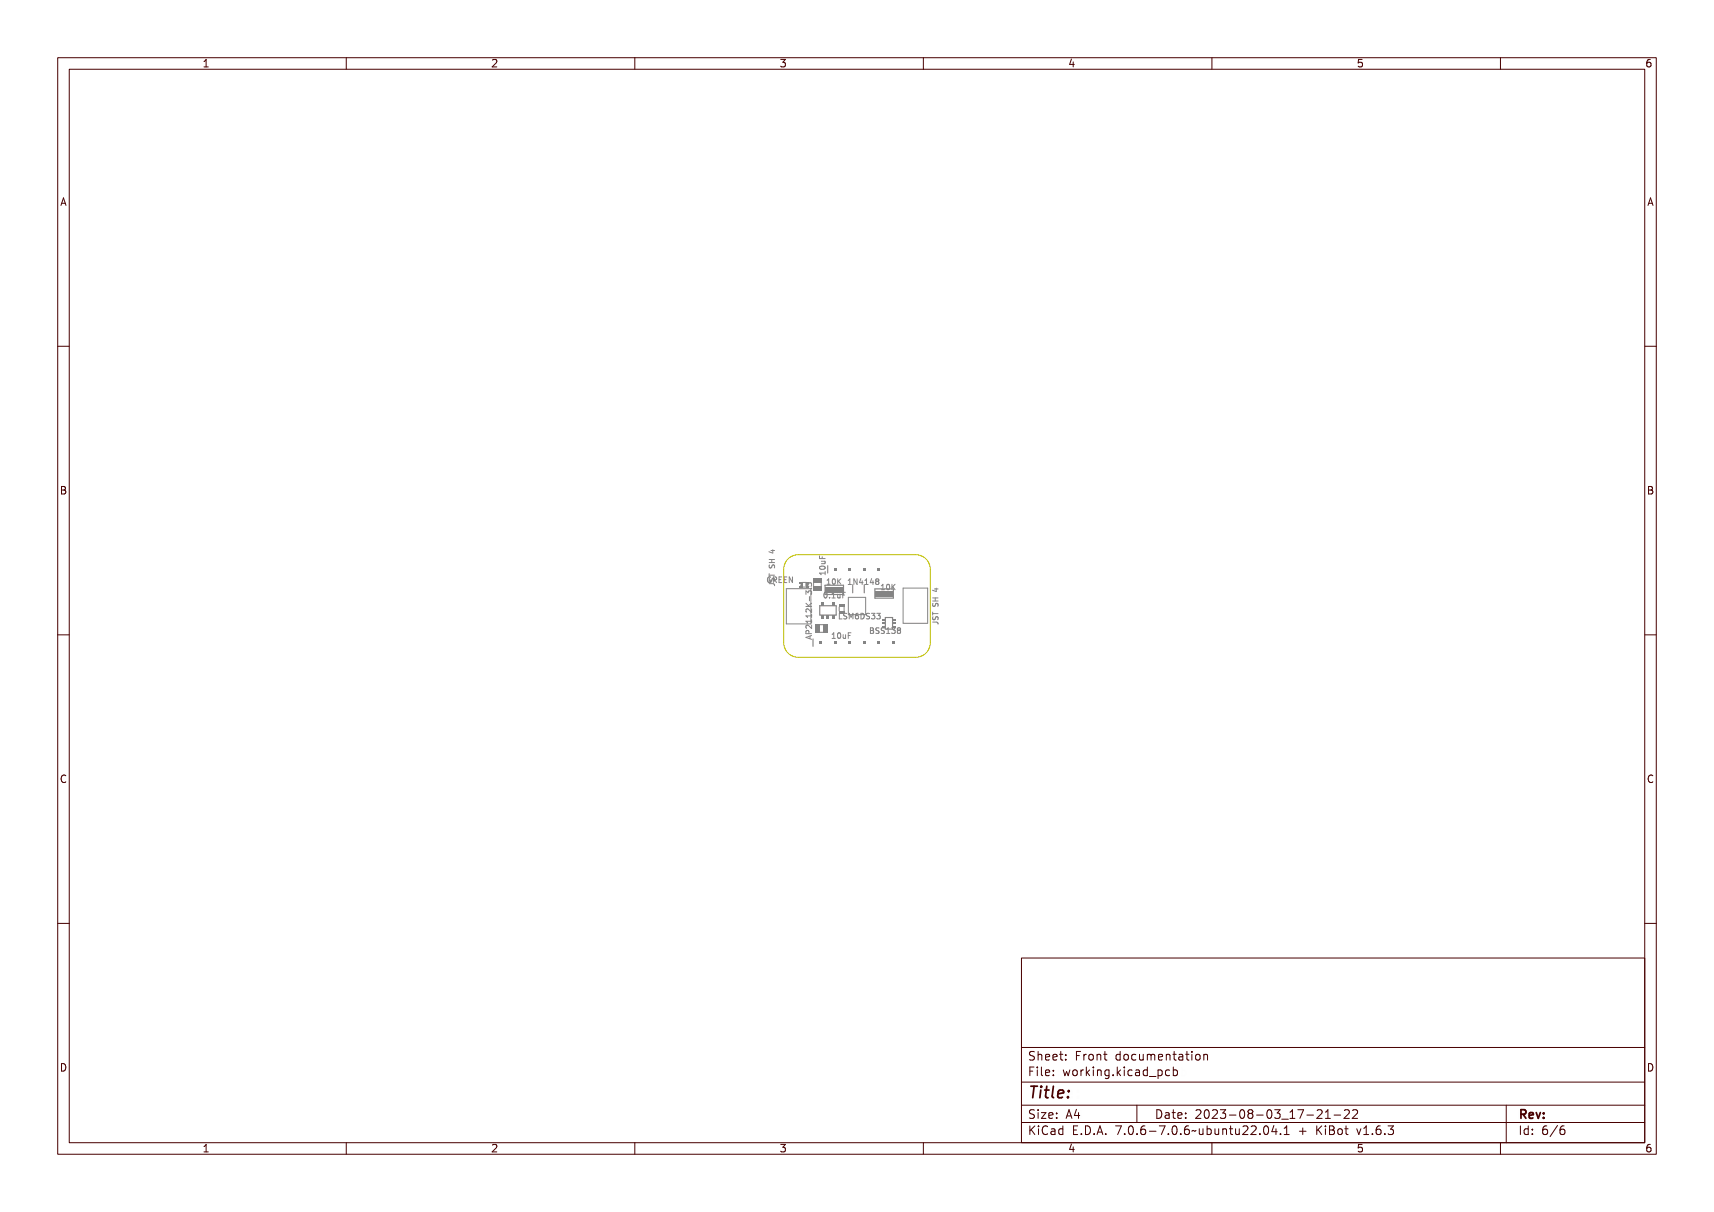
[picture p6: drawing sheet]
<svg xmlns="http://www.w3.org/2000/svg" width="297mm" height="210mm" viewBox="0 0 297 210" stroke-linecap="round" stroke-linejoin="round" font-family="sans-serif">
<defs><g id="words">
<text font-size="2.7" fill="#480000" x="178" y="190.3">Title:</text>
<g font-size="2" fill="#480000">
<text x="178" y="183.7">Sheet: Front documentation</text>
<text x="178" y="186.5">File: working.kicad_pcb</text>
<text x="178" y="193.9">Size: A4</text>
<text x="178" y="196.6">KiCad E.D.A. 7.0.6-7.0.6~ubuntu22.04.1 + KiBot v1.6.3</text>
<text x="200" y="193.9">Date: 2023-08-03_17-21-22</text>
<text x="263" y="196.6">Id: 6/6</text>
<text x="263" y="193.9">Rev:</text>
</g>
<g font-size="1.7" fill="#480000">
<text x="35" y="11.7">1</text>
<text x="85" y="11.7">2</text>
<text x="135" y="11.7">3</text>
<text x="185" y="11.7">4</text>
<text x="235" y="11.7">5</text>
<text x="285" y="11.7">6</text>
<text x="10.5" y="35.7">A</text>
<text x="285.5" y="35.7">A</text>
<text x="10.5" y="85.6">B</text>
<text x="285.5" y="85.6">B</text>
<text x="10.5" y="135.7">C</text>
<text x="285.5" y="135.7">C</text>
<text x="10.5" y="185.6">D</text>
<text x="285.5" y="185.6">D</text>
<text x="35" y="199.7">1</text>
<text x="85" y="199.7">2</text>
<text x="135" y="199.7">3</text>
<text x="185" y="199.7">4</text>
<text x="235" y="199.7">5</text>
<text x="285" y="199.7">6</text>
</g>
<g font-size="1.3" fill="#848484">
<text x="133.7" y="101">GREEN</text>
<text x="143" y="99.8" transform="rotate(-90 143 99.8)">10uF</text>
<text x="143.1" y="101.3">10K</text>
<text x="146.8" y="101.3">1N4148</text>
<text x="142.7" y="103.7">0.1uF</text>
<text x="146.5" y="107.3">LSM6DS33</text>
<text x="152.5" y="102.2">10K</text>
<text x="144" y="110.7">10uF</text>
<text x="151.5" y="109.8">BSS138</text>
</g>
</g></defs>
<g fill="none" stroke="#848484" stroke-width=".17">
<path d="M133.3 99.4v.5M133.3 97.5h.9M133.3 96.9h.9M133.3 100a.53 .53 0 0 0-.3 .5 .53 .53 0 0 0 .3 .4M133.3 97.9l.1 .5h.2l.2-.4 .2-.1 .2 .2v.3M133.4 99.5h.1v.2h.8v.2h-.8v.2h-.1zM133.4 97.3h.9v.1h-.4v.3h.4v.1h-.9v-.1h.4v-.3h-.4zM133.4 95.9h.6l.1-.2 .2 .3h-.2v.4h-.1l-.6-.4zM133.5 98.1h.1a.18 .18 0 0 0 0 .3 .18 .18 0 0 0 .2-.1 .29 .29 0 0 1 .5-.2 .29 .29 0 0 1-.1 .5v-.1a.22 .22 0 0 0 0-.3 .22 .22 0 0 0-.3 0 .22 .22 0 0 0 0 .3 .29 .29 0 0 1-.4 0 .29 .29 0 0 1 0-.4zM133.5 96h.5v.3zM133.6 95.4h.6M133.7 96.9v.6"/>
<path d="M133.9 95.3v.5l-.7-.2M142.1 99.3h.8v-.2h.1v.5h-.1v-.2h-.7v.2h-.1zM142.1 96.7h.1v.5h.3v-.4h.1v.4h.4v.1h-.9zM142.2 98.4l.3-.1a.38 .38 0 0 1 .5 .3 .55 .55 0 0 1-.5 .3 .55 .55 0 0 1-.4-.3zM142.2 98.5a.43 .43 0 0 1 .7 .2 .43 .43 0 0 1-.7-.2zM142.3 97.6h.7l-.1 .1a.23 .23 0 0 1 .1 .3 .23 .23 0 0 1-.2 .1h-.5v-.1h.5l.1-.2-.1-.1h-.5zM133.4 101.1h.6a.26 .26 0 0 1 .3 .2 .26 .26 0 0 1-.1 .3 .21 .21 0 0 0 .1-.2 .21 .21 0 0 0-.3-.2h-.5v.2h-.1zM133.5 100.3l.1 .1a.18 .18 0 0 0 0 .3 .18 .18 0 0 0 .2-.2 .29 .29 0 0 1 .5-.2 .29 .29 0 0 1-.1 .5 .22 .22 0 0 0 0-.3 .22 .22 0 0 0-.3-.1 .22 .22 0 0 0 0 .3 .29 .29 0 0 1-.4 0 .29 .29 0 0 1 0-.4zM133.8 100.1l.3-.1 .2 .1v.1l-.1-.1a.36 .36 0 0 0-.4 .4 .36 .36 0 0 0 .4 .4v-.3l-.1-.1h.3v.4a.43 .43 0 0 1-.6 0 .43 .43 0 0 1-.1-.6zM134.2 101.4v.1M134.5 100h.3a.26 .26 0 0 1 .3 .2 .26 .26 0 0 1-.2 .3l.3 .5h-.1l-.3-.4h-.1v.4h-.2zM134.7 100.1h.1a.17 .17 0 0 1 .2 .2 .17 .17 0 0 1-.2 .2h-.1z"/>
<path d="M135.4 100h.5v.1h-.4v.3h.4v.1h-.4v.4h.4v.1h-.5zM136.1 100h.6v.1h-.4v.3h.4v.1h-.4v.4h.4v.1h-.6zM136.9 100h.1l.4 .8v-.8h.1v1h-.2l-.3-.8v.8h-.1zM139.7 101.6v-.6l.3 .3 .1-.3h.4l.1 .2-.1 .4M139.7 103v-.6l.3 .3 .1-.3h.4l.1 .2-.1 .4M139.7 105.1h.9M139.7 104.5l.5 .6M139.7 108.9l1-.3v.2l-.3 .1v.3l.3 .1v.1l-1-.3zM139.7 106.6h.9v-.2h.1v.5h-.1v-.2h-.8l.1 .2h-.1zM139.7 105.8h.9v-.2h.1v.5h-.1v-.2h-.8l.1 .2h-.1zM139.7 103.9l.4 .4 .6-.4v.2l-.5 .3 .5 .1v.1h-1v-.1h.4l-.4-.4zM139.8 102.5h.2l.2 .1a.3 .3 0 0 1 .5 0 .3 .3 0 0 1-.2 .4 .22 .22 0 0 0 .1-.3 .22 .22 0 0 0-.3-.1 .22 .22 0 0 0-.1 .3l-.1-.1a.17 .17 0 0 0-.2-.2 .17 .17 0 0 0-.1 .3l.1 .1h-.2z"/>
<path d="M139.8 101l.2-.1 .2 .2a.3 .3 0 0 1 .5-.1 .3 .3 0 0 1-.2 .5v-.1a.22 .22 0 0 0 .1-.3 .22 .22 0 0 0-.3-.1 .22 .22 0 0 0-.1 .3l-.1-.1a.19 .19 0 0 0-.3-.1 .19 .19 0 0 0 0 .3h-.1zM139.8 107.3a.59 .59 0 0 1 .8 .3v-.4h.1v.5l-.5-.3a.23 .23 0 0 0-.4 0 .23 .23 0 0 0 .1 .3l-.2-.1zM139.8 104.9a.59 .59 0 0 1 .8 .3v-.4h.1v.6l-.5-.3a.23 .23 0 0 0-.4-.1 .23 .23 0 0 0 .1 .4l-.2-.1zM139.8 108l.3-.1 .2 .5h.4v.1h-1zM139.8 109l.5-.1v.2zM139.9 108.1h.2l.1 .3h-.4zM140.2 109.8l-.1-.5h-.4v.5h.9M140.3 103.4v.7M140.3 103.4h.1v.3h-.1zM140.4 110.2v.5M140.5 101.9h.2v.1h-.2zM140.5 102h.1"/>
<path d="M140.6 110.1l-.9 .3 .9 .4M140.6 105.5v.6l-.7-.6-.2 .2v.4M140.6 108.3v.6l-.7-.6-.2 .2v.4M140.6 106.4v.6M140.6 107.4v.5M140.6 107.7h-.9l.2 .2M140.6 106.7h-.9l.2 .3M140.6 104.5l-.5 .4M142.9 102.8l.1-.1a.46 .46 0 0 1 .4 .5 .46 .46 0 0 1-.4 .4l-.2-.2zM143 102.8a.39 .39 0 0 1 .3 .4 .39 .39 0 0 1-.3 .3l-.1-.3zM143.2 100.4h.4v.8h.2v.1h-.5v-.1h.1v-.7h-.2zM143.8 103.5h.2v.2h-.2z"/>
<path d="M144 100.5l.1-.1a.44 .44 0 0 1 .4 .4 .44 .44 0 0 1-.4 .5l-.2-.3zM144.1 109.8l.4-.1v.9h.2v.1h-.5v-.1h.2v-.8l-.3 .1zM144.2 100.5a.37 .37 0 0 1 .2 .3 .37 .37 0 0 1-.2 .4l-.1-.4zM144.5 102.7h.3v.8h.2v.2h-.5v-.2h.2v-.7l-.2 .1zM144.7 100.4h.1v.4l.4-.4h.1l-.3 .3 .4 .6h-.2l-.3-.5-.1 .5h-.1zM144.9 109.8l.1-.1a.46 .46 0 0 1 .5 .5 .46 .46 0 0 1-.5 .4l-.1-.2zM145.1 109.8a.39 .39 0 0 1 .2 .4 .39 .39 0 0 1-.2 .4l-.1-.4zM145.2 102.9h.1v.6l.2 .1 .1-.2v-.5h.2v.8l-.2-.2a.23 .23 0 0 1-.2 .2 .23 .23 0 0 1-.2-.3zM145.4 105.2v.7M145.4 106.3v.9h.5M145.7 110h.1v.5l.1 .1 .2-.1v-.5h.1v.7l-.1-.1a.23 .23 0 0 1-.3 .1 .23 .23 0 0 1-.1-.3zM146 102.7h.6v.1h-.4v.3h.3v.1h-.3v.5h-.2z"/>
<path d="M146.2 107.2h.1M146.2 106.4v.2M146.3 105.2v.7M146.5 109.7h.5v.1h-.4v.3h.4v.1h-.4v.5h-.1zM146.6 106.3h.2v.9h.4v.1h-.6zM146.9 100.4h.4v.8h.2v.1h-.6v-.1h.2v-.7h-.2zM147.5 106.4l.3-.1 .1 .1v.1a.2 .2 0 0 0-.4 0 .19 .19 0 0 0 .2 .2 .3 .3 0 0 1 .2 .5 .3 .3 0 0 1-.5-.1 .22 .22 0 0 0 .3 .1 .22 .22 0 0 0 .1-.3 .3 .3 0 0 1-.4-.1 .3 .3 0 0 1 .1-.4zM147.6 100.4h.2l.3 .7v-.7h.2v.9h-.2l-.3-.8v.8h-.2zM148.1 106.3h.2l.1 .5 .2-.5h.2v1h-.1v-.9l-.2 .5-.3-.5v.9h-.1zM148.8 100.4h.1v.6h.2l-.2 .3h-.1v-.2h-.4zM148.8 100.5v.5h-.3zM149 106.4l.3-.1 .2 .2a.28 .28 0 0 0-.4 0 .28 .28 0 0 0-.1 .3 .31 .31 0 0 1 .5 .1 .31 .31 0 0 1-.2 .4 .31 .31 0 0 1-.4-.3z"/>
<path d="M149.3 100.4h.3v.8h.2v.1h-.5v-.1h.2v-.7h-.2zM149.7 106.3a.49 .49 0 0 1 .6 .5 .49 .49 0 0 1-.6 .5zM149.8 106.4a.37 .37 0 0 1 .4 .4 .37 .37 0 0 1-.4 .4zM150.4 100.4h.1v.6h.1l-.1 .3h-.1v-.2h-.4zM150.4 100.5v.5h-.3zM150.6 106.4l.3-.1 .1 .1v.1a.2 .2 0 0 0-.4 0 .19 .19 0 0 0 .2 .2 .3 .3 0 0 1 .2 .5 .3 .3 0 0 1-.5-.1 .22 .22 0 0 0 .3 .1 .22 .22 0 0 0 .1-.3 .3 .3 0 0 1-.4-.1 .3 .3 0 0 1 .1-.4zM150.8 109.2h.4M150.9 100.4a.27 .27 0 0 1 .4 0 .27 .27 0 0 1-.1 .4 .27 .27 0 0 1 .1 .4 .27 .27 0 0 1-.4 0 .27 .27 0 0 1 .1-.4l-.2-.1zM151.2 109.2l.1 .1M151.2 108.8h-.4v1h.4M151.2 109.2h.1M151.3 106.4a.28 .28 0 0 1 .4-.1 .28 .28 0 0 1 0 .5 .29 .29 0 0 1 0 .5 .29 .29 0 0 1-.4-.2v.1a.22 .22 0 0 0 .3 0 .22 .22 0 0 0 .1-.3 .22 .22 0 0 0-.3-.1l.1-.1a.18 .18 0 0 0 .2-.3 .18 .18 0 0 0-.3 .1z"/>
<path d="M151.7 108.8h.2a.23 .23 0 0 1 .3 .2 .23 .23 0 0 1-.1 .3 .26 .26 0 0 1 .2 .3 .26 .26 0 0 1-.4 .2h-.2zM151.8 109.3h.1a.18 .18 0 0 1 .2 .2 .18 .18 0 0 1-.2 .2h-.1zM151.8 108.9h.1a.15 .15 0 0 1 .2 .2 .15 .15 0 0 1-.2 .1h-.1zM151.8 100.7h.1M151.8 100.3l.4 .1 .1 .1-.2 .2M151.9 100.7h.2M151.9 100.7l-.1 .1M152.1 106.4a.28 .28 0 0 1 .4-.1 .28 .28 0 0 1 0 .5 .29 .29 0 0 1 0 .5 .29 .29 0 0 1-.4-.2v.1a.22 .22 0 0 0 .3 0 .22 .22 0 0 0 .1-.3 .22 .22 0 0 0-.3-.1l.1-.1a.18 .18 0 0 0 .2-.3 .21 .21 0 0 0-.4 .1zM152.1 100.7l.2 .2M152.2 101.2h-.4M152.5 108.9l.3-.1 .2 .1-.1 .1a.19 .19 0 0 0-.2-.1 .19 .19 0 0 0-.1 .2 .19 .19 0 0 0 .2 .2 .3 .3 0 0 1 .1 .5 .3 .3 0 0 1-.5-.2 .22 .22 0 0 0 .3 .1 .22 .22 0 0 0 .1-.3 .31 .31 0 0 1-.3-.1 .31 .31 0 0 1 0-.4zM152.6 101.4l.4-.1v.8h.2v.1h-.5v-.1h.1v-.7l-.2 .1z"/>
<path d="M153.3 108.9l.3-.1 .2 .1-.1 .1a.19 .19 0 0 0-.2-.1 .19 .19 0 0 0-.2 .2 .19 .19 0 0 0 .3 .2 .3 .3 0 0 1 .1 .5 .3 .3 0 0 1-.5-.2 .22 .22 0 0 0 .3 .1 .22 .22 0 0 0 .1-.3 .31 .31 0 0 1-.3-.1 .31 .31 0 0 1 0-.4zM153.4 101.4l.1-.1a.44 .44 0 0 1 .4 .5 .44 .44 0 0 1-.4 .4l-.2-.2zM153.5 101.4a.37 .37 0 0 1 .3 .4 .37 .37 0 0 1-.3 .3v-.3zM154.1 108.9l.3-.1v.9h.2v.1h-.5v-.1h.2v-.7h-.2zM154.1 101.3h.1v.4l.4-.4h.1l-.3 .4 .4 .5h-.2l-.3-.4-.1 .4h-.1zM154.8 108.9a.29 .29 0 0 1 .4 0 .29 .29 0 0 1 0 .4 .3 .3 0 0 1 .1 .5 .3 .3 0 0 1-.5-.2v.1a.22 .22 0 0 0 .3 0 .22 .22 0 0 0 .1-.2 .22 .22 0 0 0-.3-.2l.1-.1a.19 .19 0 0 0 .2-.2 .19 .19 0 0 0-.3 0zM155.7 108.9a.27 .27 0 0 1 .4 0 .27 .27 0 0 1-.1 .4 .27 .27 0 0 1 .1 .4 .27 .27 0 0 1-.4 0 .27 .27 0 0 1 .1-.4l-.2-.1zM161.6 107.8h.8l.1 .3M161.6 106.1v.5M161.6 106.3h.9M161.6 104.1h.9M161.6 103.6h.9"/>
<path d="M161.7 104.5v.5h.3l.1-.4 .3-.1 .1 .2v.4M161.7 106.9l-.1 .3 .2 .2 .2-.1 .2-.4h.3v.5M161.8 107.8h.6a.26 .26 0 0 1 .3 .2 .26 .26 0 0 1-.2 .3 .21 .21 0 0 0 .1-.3 .21 .21 0 0 0-.2-.1h-.5v.2h-.1zM161.8 106.1h.1v.3h.8v.1h-.8v.3h-.1zM161.8 103.9h.9v.1h-.5v.4h.5v.1h-.9v-.1h.3v-.4h-.3zM161.8 102.5h.6l.1-.1 .2 .2h-.2v.4h-.2l-.5-.3zM161.8 107h.1a.21 .21 0 0 0 0 .3 .21 .21 0 0 0 .3 0 .21 .21 0 0 0 0-.2 .28 .28 0 0 1 .4 0 .28 .28 0 0 1-.1 .4v-.1a.22 .22 0 0 0 .1-.3 .22 .22 0 0 0-.3 0 .22 .22 0 0 0-.1 .3 .29 .29 0 0 1-.4 0 .29 .29 0 0 1 0-.4zM161.8 104.7l.1 .1a.18 .18 0 0 0 0 .3 .18 .18 0 0 0 .2-.2 .29 .29 0 0 1 .5-.1 .29 .29 0 0 1-.1 .4 .22 .22 0 0 0 .1-.3 .22 .22 0 0 0-.3-.1 .22 .22 0 0 0-.1 .3 .29 .29 0 0 1-.4 0 .29 .29 0 0 1 0-.4zM161.9 102.6h.5v.3zM161.9 102h.6M162.1 103.6v.5M162.2 101.9v.6l-.6-.2"/>
<circle cx="142.5" cy="98.6" r=".09"/>
<circle cx="143.1" cy="103.2" r=".09"/>
<circle cx="144.2" cy="100.8" r=".08"/>
<circle cx="145.2" cy="110.2" r=".09"/>
<circle cx="149.3" cy="107" r=".21"/>
<circle cx="151.1" cy="100.6" r=".16"/>
<circle cx="151.1" cy="101.1" r=".19"/>
<circle cx="153.6" cy="101.8" r=".08"/>
<circle cx="155.9" cy="109.1" r=".16"/>
<circle cx="155.9" cy="109.5" r=".19"/>
</g>
<g fill="#848484">
<path d="M145.4 104.7h.9v.5h-.9z" fill-rule="evenodd"/>
<path d="M145.4 105.8h.9v.5h-.9z" fill-rule="evenodd"/>
</g>
<path d="M147 103.5h3v3h-3z" fill="none" stroke="#848484" stroke-width=".17"/>
<path d="M142 105h2.9v1.6h-2.9z" fill="none" stroke="#848484" stroke-width=".2"/>
<g fill="#848484">
<path d="M142.3 104.3h.5v.6h-.5z" fill-rule="evenodd"/>
<path d="M142.3 106.6h.5v.7h-.5z" fill-rule="evenodd"/>
<path d="M143.2 106.6h.5v.7h-.5z" fill-rule="evenodd"/>
<path d="M144.2 104.3h.5v.6h-.5z" fill-rule="evenodd"/>
<path d="M144.2 106.6h.5v.7h-.5z" fill-rule="evenodd"/>
</g>
<path d="M143 101.4h3.2v1.6h-3.2z" fill="none" stroke="#848484" stroke-width=".2"/>
<path d="M143 101.7h3.1v1h-3.1z" fill-rule="evenodd" fill="#848484"/>
<path d="M141 100.9v.8M142.3 100.9v.8M156.5 101.9h4.2v6.1h-4.2z" fill="none" stroke="#848484" stroke-width=".17"/>
<g fill="#848484">
<path d="M140.9 101.7h1.5v.7h-1.5z" fill-rule="evenodd"/>
<path d="M140.9 100.2h1.5v.8h-1.5z" fill-rule="evenodd"/>
</g>
<path d="M141.9 108.2h.8M142 109.6h.7" fill="none" stroke="#848484" stroke-width=".17"/>
<g fill="#848484">
<path d="M141.2 108.2h.8v1.4h-.8z" fill-rule="evenodd"/>
<path d="M142.7 108.2h.7v1.4h-.7z" fill-rule="evenodd"/>
</g>
<path d="M136.3 102h4.2v6.1h-4.2z" fill="none" stroke="#848484" stroke-width=".17"/>
<path d="M140.9 110.7v1.3" fill="none" stroke="#848484" stroke-width=".2"/>
<g fill="#848484">
<path d="M141.9 111.1h.5v.5h-.5z" fill-rule="evenodd"/>
<path d="M144.4 111.1h.5v.5h-.5z" fill-rule="evenodd"/>
<path d="M147 111.1h.5v.5h-.5z" fill-rule="evenodd"/>
<path d="M149.5 111.1h.5v.5h-.5z" fill-rule="evenodd"/>
<path d="M152.1 111.1h.5v.5h-.5z" fill-rule="evenodd"/>
<path d="M154.6 111.1h.5v.5h-.5z" fill-rule="evenodd"/>
</g>
<path d="M151.6 102h3.2v1.6h-3.2z" fill="none" stroke="#848484" stroke-width=".2"/>
<path d="M151.7 102.3h3v1h-3z" fill-rule="evenodd" fill="#848484"/>
<path d="M153.4 109v-2h1.3v2" fill="none" stroke="#848484" stroke-width=".2"/>
<g fill="#848484">
<path d="M153 107.9h.3v.2h-.3z" fill-rule="evenodd"/>
<path d="M154.7 107.9h.4v.2h-.4z" fill-rule="evenodd"/>
<path d="M153 107.2h.3v.3h-.3z" fill-rule="evenodd"/>
<path d="M154.7 107.2h.4v.3h-.4z" fill-rule="evenodd"/>
</g>
<g fill="none" stroke="#848484" stroke-width=".17">
<path d="M138.6 101a.3 .3 0 0 1 .2 .3 .3 .3 0 0 1-.2 .3M139 101.7h.7M139 100.9h.7M140.2 101a.27 .27 0 0 0-.3 .3 .27 .27 0 0 0 .3 .3"/>
<circle cx="138.7" cy="101.7" r=".08"/>
</g>
<g fill="#848484">
<path d="M138.5 101.6h.2v.2h-.2z" fill-rule="evenodd"/>
<path d="M138.6 101.7l.4 .1z" fill-rule="evenodd"/>
<path d="M138.8 100.9h.2v.9h-.2z" fill-rule="evenodd"/>
<path d="M139.7 101.6h.5v.2h-.5z" fill-rule="evenodd"/>
<path d="M139.7 101h.2v.6h-.2z" fill-rule="evenodd"/>
<path d="M139.9 101.5l.1 .1z" fill-rule="evenodd"/>
<path d="M139.9 101l.1 .1z" fill-rule="evenodd"/>
<path d="M138.5 100.9h.3v.2h-.3z" fill-rule="evenodd"/>
<path d="M139.7 100.9h.5v.2h-.5z" fill-rule="evenodd"/>
</g>
<path d="M147.8 101.3v1.4M149.8 101.3v1.4" fill="none" stroke="#848484" stroke-width=".2"/>
<g fill="#848484">
<path d="M144.4 98.4h.5v.5h-.5z" fill-rule="evenodd"/>
<path d="M147 98.4h.5v.5h-.5z" fill-rule="evenodd"/>
<path d="M149.5 98.4h.5v.5h-.5z" fill-rule="evenodd"/>
<path d="M152.1 98.4h.5v.5h-.5z" fill-rule="evenodd"/>
</g>
<path d="M136.8 96.7l1-.5 .5-.1h20.4a2.54 2.54 0 0 1 2.5 2.6v12.7a2.54 2.54 0 0 1-2.5 2.5h-20.4a2.54 2.54 0 0 1-2.5-2.5v-12.7a2.53 2.53 0 0 1 1-2z" fill="none" stroke="#c2c200" stroke-width=".17"/>
<g fill="none" stroke="#480000" stroke-width=".17">
<path d="M10 10h277v190h-277zM12 12h273v186h-273zM60 10v2M110 10v2M160 10v2M210 10v2M260 10v2M10 60h2M285 60h2M10 110h2M285 110h2M10 160h2"/>
<path d="M285 160h2M177 166h108v32h-108zM60 198v2M110 198v2M160 198v2M177 181.5h108M177 187.5h108M177 191.5h108M177 194.5h108M178.1 195.2h.2v.6l.6-.6h.3l-.6 .6 .6 .8h-.2l-.5-.7-.2 .2v.5h-.2zM178.2 185h.9v.2h-.7v.4h.6v.2h-.6v.7h-.2zM178.3 182.4l.5-.1h.2v.2a.31 .31 0 0 0-.5-.1 .31 .31 0 0 0 0 .5 .5 .5 0 0 1 .6 .6 .5 .5 0 0 1-.8 .2l-.1-.2a.34 .34 0 0 0 .4 .1 .34 .34 0 0 0 .1-.5 .47 .47 0 0 1-.5-.2 .47 .47 0 0 1 .1-.5z"/>
<path d="M178.3 192.5l.5-.1h.2v.2a.31 .31 0 0 0-.5-.1 .31 .31 0 0 0 0 .5 .5 .5 0 0 1 .6 .6 .5 .5 0 0 1-.8 .2l-.1-.2a.34 .34 0 0 0 .4 .1 .34 .34 0 0 0 .1-.5 .47 .47 0 0 1-.5-.2 .47 .47 0 0 1 .1-.5zM179.4 182.2h.2v.6a.35 .35 0 0 1 .4-.1 .35 .35 0 0 1 .2 .4v.6h-.2v-.8h-.4v.8h-.2zM179.5 185.4h.4v.9h.4v.2h-.9v-.2h.3v-.8h-.2zM179.5 192.8h.4v.9h.4v.1h-.9v-.1h.3v-.8h-.2zM179.5 195.6h.4v.9h.4v.1h-.9v-.1h.3v-.8h-.2zM179.7 184.9h.2v.3h-.2zM179.7 192.3h.2v.3h-.2zM179.7 195.1h.2v.3h-.2zM180.6 184.9h.4v1.3l.4 .1v.2l-.5-.2v-1.2h-.3zM180.6 192.8h.8v.1l-.6 .8h.6v.1h-.8v-.1l.6-.8h-.6zM180.7 182.8a.49 .49 0 0 1 .6-.1 .49 .49 0 0 1 .2 .5h-.8a.42 .42 0 0 0 .3 .4 .42 .42 0 0 0 .4-.1v.2a.6 .6 0 0 1-.8-.1 .6 .6 0 0 1 .1-.8zM180.7 195.4l.5-.2h.3v.2a.43 .43 0 0 0-.6 0 .43 .43 0 0 0-.2 .5 .43 .43 0 0 0 .2 .5 .43 .43 0 0 0 .6 0v.2a.66 .66 0 0 1-.8-.1 .66 .66 0 0 1-.1-.8z"/>
<path d="M180.8 182.9l.4-.1 .1 .3h-.6zM181.8 195.6h.2a.45 .45 0 0 1 .5 0 .45 .45 0 0 1 .1 .4v.6h-.1v-.1a.38 .38 0 0 1-.5 .2 .38 .38 0 0 1-.2-.5 .38 .38 0 0 1 .4-.2h.3a.35 .35 0 0 0-.3-.4 .35 .35 0 0 0-.4 .2zM181.9 182.8a.49 .49 0 0 1 .6-.1 .49 .49 0 0 1 .2 .5h-.8a.42 .42 0 0 0 .3 .4 .42 .42 0 0 0 .5-.1v.2a.6 .6 0 0 1-.9-.1 .6 .6 0 0 1 .1-.8zM181.9 185.5a.49 .49 0 0 1 .6-.1 .49 .49 0 0 1 .2 .5h-.8a.42 .42 0 0 0 .3 .4 .42 .42 0 0 0 .5-.1v.2a.6 .6 0 0 1-.9-.1 .6 .6 0 0 1 .1-.8zM181.9 192.9a.49 .49 0 0 1 .6-.1 .49 .49 0 0 1 .2 .5h-.8a.42 .42 0 0 0 .3 .4 .42 .42 0 0 0 .5-.1v.2a.6 .6 0 0 1-.9-.1 .6 .6 0 0 1 .1-.8zM182 196.2l.5-.1a.31 .31 0 0 1-.2 .4 .31 .31 0 0 1-.4-.1zM182 182.9l.4-.1 .1 .3h-.6zM182 185.6l.4-.1 .1 .3h-.6zM182 193l.4-.1 .1 .3h-.6zM183 195.7l.4-.2 .2 .2v-.6h.2v1.5h-.2v-.1a.42 .42 0 0 1-.5 .1 .42 .42 0 0 1-.2-.5zM183.2 195.8l.1-.1a.4 .4 0 0 1 .3 .4 .4 .4 0 0 1-.3 .4l-.2-.2zM183.2 182.3h.2v.4h.4v.1h-.4l.1 .8h.3v.1h-.2a.3 .3 0 0 1-.4-.3v-.6h-.3v-.1h.3z"/>
<path d="M183.3 185.4h.2v.3h-.2zM183.3 186.2h.2v.3h-.2zM183.3 192.8h.2v.3h-.2zM183.3 193.6h.2v.2h-.2zM184.5 182.7h.2v.3h-.2zM184.5 183.5h.2v.2h-.2zM185.2 185.4h.2l.2 .8 .1-.5h.2l.2 .5 .1-.8h.2l-.2 1.1h-.2l-.2-.7-.2 .7h-.1zM185.4 195.2h.9v.2h-.7v.4h.6v.2h-.6v.5h.7v.1h-.9zM185.7 192.4h.2l.5 1.4h-.2l-.1-.3h-.5l-.1 .3h-.2zM185.8 192.6l.2 .7h-.4zM186.6 182.3h.9v.2h-.7v.4h.6v.2h-.6v.6h-.2zM186.7 185.5a.52 .52 0 0 1 .8 .4 .52 .52 0 0 1-.8 .4l-.1-.4z"/>
<path d="M186.8 185.6l.1-.1a.39 .39 0 0 1 .4 .4 .39 .39 0 0 1-.4 .4l-.1-.2zM186.9 196.4h.2v.2h-.2zM187.1 192.4h.2v.9h.2v.2h-.2v.3h-.2v-.3h-.6v-.2zM187.1 192.6v.7h-.4zM187.8 195.2a.76 .76 0 0 1 .9 .7 .76 .76 0 0 1-.9 .7zM188 195.4a.57 .57 0 0 1 .5 .5 .57 .57 0 0 1-.5 .6zM188 182.7h.2v.2a.3 .3 0 0 1 .3-.3 .3 .3 0 0 1 .3 .3 .37 .37 0 0 0-.5-.1 .37 .37 0 0 0-.1 .4v.5h-.2zM188 185.4h.2v.2a.3 .3 0 0 1 .3-.3 .3 .3 0 0 1 .3 .3 .37 .37 0 0 0-.5-.1 .37 .37 0 0 0-.1 .4v.6h-.2zM189.1 184.9h.1v.9l.5-.4h.2l-.4 .4 .5 .7h-.2l-.4-.6-.2 .1v.5h-.1zM189.1 182.8a.52 .52 0 0 1 .8 .4 .52 .52 0 0 1-.8 .4l-.1-.4zM189.2 182.9l.1-.1a.39 .39 0 0 1 .4 .4 .39 .39 0 0 1-.4 .4l-.1-.2zM189.3 196.4h.3v.2h-.3z"/>
<path d="M190.2 182.7h.2v.1a.35 .35 0 0 1 .4-.1 .35 .35 0 0 1 .3 .4v.6h-.2l-.1-.8h-.3l-.1 .8h-.2zM190.3 185.4h.4v.9h.4v.2h-.9v-.2h.4v-.8h-.3zM190.5 195.2h.3l.4 1.4h-.2l-.1-.3h-.5l-.1 .3h-.2zM190.6 184.9h.1v.3h-.1zM190.6 195.4l.2 .7h-.4zM191.4 185.4h.2v.1a.35 .35 0 0 1 .4-.1 .35 .35 0 0 1 .3 .4v.7h-.2l-.1-.9h-.3l-.1 .9h-.2zM191.7 182.3h.1v.4h.4v.1h-.4l.1 .8h.3v.1h-.2a.3 .3 0 0 1-.3-.3v-.6h-.3v-.1h.3zM191.7 196.4h.3v.2h-.3zM192.7 185.5l.3-.2 .3 .2v-.1h.2v1a.53 .53 0 0 1-.8 .4v-.2a.36 .36 0 0 0 .4 .1 .36 .36 0 0 0 .2-.4l-.1 .1a.53 .53 0 0 1-.7-.3 .53 .53 0 0 1 .2-.6zM192.8 185.6l.1-.1a.39 .39 0 0 1 .4 .4 .39 .39 0 0 1-.4 .4l-.1-.2zM193.8 195.2h.9l-.5 1.4h-.2l.5-1.2h-.7zM193.9 182.8l.3-.2 .3 .2v-.6h.2v1.5h-.2v-.1a.42 .42 0 0 1-.6 .1 .42 .42 0 0 1-.1-.5z"/>
<path d="M194.1 182.8a.4 .4 0 0 1 .4 .4 .4 .4 0 0 1-.4 .4l-.2-.4zM194.1 186.2h.3v.3h-.3zM195.1 184.9h.2v.9l.4-.4h.3l-.5 .4 .5 .7h-.2l-.4-.6-.1 .1v.5h-.2zM195.1 182.8a.52 .52 0 0 1 .8 .4 .52 .52 0 0 1-.8 .4l-.1-.4zM195.2 182.9l.1-.1a.39 .39 0 0 1 .4 .4 .39 .39 0 0 1-.4 .4l-.1-.2zM195.3 196.4h.3v.2h-.3zM196.3 185.4h.5v.9h.3v.2h-.9v-.2h.4v-.8h-.3zM196.3 195.4a.5 .5 0 0 1 .7-.1 .5 .5 0 0 1 .1 .6 .52 .52 0 0 1-.4 .8 .52 .52 0 0 1-.5-.8zM196.4 182.8a.39 .39 0 0 1 .4-.2 .39 .39 0 0 1 .3 .3 .4 .4 0 0 0-.6 0 .4 .4 0 0 0 0 .6 .4 .4 0 0 0 .6 0 .41 .41 0 0 1-.4 .3 .41 .41 0 0 1-.4-.3v-.5zM196.5 195.4a.57 .57 0 0 1 .4 .9l-.3 .2a.86 .86 0 0 1-.1-1.1zM196.6 184.9h.2v.3h-.2zM197 191.5v3"/>
<path d="M197.4 182.7h.2v.8l.2 .1 .3-.2v-.7h.2v1h-.2v-.1a.35 .35 0 0 1-.4 .2 .35 .35 0 0 1-.3-.5zM197.6 185.5a.39 .39 0 0 1 .4-.2 .39 .39 0 0 1 .3 .3 .4 .4 0 0 0-.6 0 .4 .4 0 0 0 0 .6 .4 .4 0 0 0 .6 0 .41 .41 0 0 1-.4 .3 .41 .41 0 0 1-.4-.3v-.5zM197.7 196.4h.3v.2h-.3zM198.6 182.7h.1l.2-.1a.22 .22 0 0 0 .2 .2 .22 .22 0 0 0 .2-.2l.2 .3 .1 .8h-.2v-.8l-.1-.1-.2 .1v.8h-.1v-.8l-.2-.1-.1 .1v.8h-.1zM198.7 185.4h.1a.45 .45 0 0 1 .5 0 .45 .45 0 0 1 .2 .4v.7h-.2v-.2a.38 .38 0 0 1-.5 .2 .38 .38 0 0 1-.2-.5 .38 .38 0 0 1 .5-.2h.2a.35 .35 0 0 0-.3-.4 .35 .35 0 0 0-.3 .2zM198.7 195.4l.5-.2h.2v.2a.43 .43 0 0 0-.5 0 .43 .43 0 0 0-.1 .5 .48 .48 0 0 1 .7 0 .48 .48 0 0 1-.1 .7 .48 .48 0 0 1-.7-.1l-.1-.6zM198.8 186l.5-.1a.31 .31 0 0 1-.1 .4 .31 .31 0 0 1-.4-.1zM198.9 195.9a.29 .29 0 0 1 .4 .1 .29 .29 0 0 1-.1 .4 .29 .29 0 0 1-.4-.1zM199.9 185.5l.3-.2 .3 .2v-.6h.2v1.6h-.2v-.2a.42 .42 0 0 1-.5 .1 .42 .42 0 0 1-.2-.5zM199.9 182.8a.49 .49 0 0 1 .6-.1 .49 .49 0 0 1 .2 .5h-.7a.42 .42 0 0 0 .2 .4 .42 .42 0 0 0 .5-.1v.2a.6 .6 0 0 1-.8-.1 .6 .6 0 0 1 0-.8zM200 196h.5v.2h-.5zM200 185.6l.1-.1a.39 .39 0 0 1 .4 .4 .39 .39 0 0 1-.4 .4l-.1-.2z"/>
<path d="M200.1 182.9l.3-.1 .2 .3h-.6zM200.1 192.4a.76 .76 0 0 1 1 .7 .76 .76 0 0 1-1 .7zM200.3 192.6a.57 .57 0 0 1 .6 .5 .57 .57 0 0 1-.6 .6zM200.9 186.8l1.2 .1zM201 195.2h.9l-.5 1.4h-.2l.5-1.2h-.7zM201.1 182.7h.1v.1a.35 .35 0 0 1 .5-.1 .35 .35 0 0 1 .2 .4v.6h-.2v-.8h-.4l-.1 .8h-.1zM201.4 192.8h.2a.45 .45 0 0 1 .5 0 .45 .45 0 0 1 .1 .4v.6h-.1v-.1a.38 .38 0 0 1-.5 .2 .38 .38 0 0 1-.2-.5 .38 .38 0 0 1 .4-.2h.3a.35 .35 0 0 0-.3-.4 .35 .35 0 0 0-.4 .2zM201.6 193.4l.5-.1a.31 .31 0 0 1-.2 .4 .31 .31 0 0 1-.4-.1zM202.2 185.4h.2v.1a.46 .46 0 0 1 .6 0 .46 .46 0 0 1 .1 .6 .39 .39 0 0 1-.2 .4 .39 .39 0 0 1-.5-.2v.6h-.2zM202.5 182.3h.2v.4h.4v.1h-.4v.8h.4v.1h-.2a.3 .3 0 0 1-.4-.3v-.6h-.3v-.1h.3zM202.5 185.6l.1-.1a.4 .4 0 0 1 .4 .4 .4 .4 0 0 1-.4 .4l-.2-.2zM202.5 196.4h.3v.2h-.3z"/>
<path d="M202.8 192.4h.2v.4h.4v.1h-.4l.1 .8h.3v.1h-.2a.3 .3 0 0 1-.4-.3v-.6h-.3v-.1h.3zM203.5 182.7h.2a.45 .45 0 0 1 .4 0 .45 .45 0 0 1 .2 .4v.6h-.2v-.1a.38 .38 0 0 1-.5 .2 .38 .38 0 0 1-.2-.5 .38 .38 0 0 1 .5-.2h.2a.35 .35 0 0 0-.2-.4 .35 .35 0 0 0-.4 .2zM203.5 195.4a.5 .5 0 0 1 .7-.1 .5 .5 0 0 1 .1 .6 .52 .52 0 0 1-.4 .8 .52 .52 0 0 1-.5-.8zM203.6 185.5a.39 .39 0 0 1 .4-.2 .39 .39 0 0 1 .3 .3 .4 .4 0 0 0-.5 0 .4 .4 0 0 0 0 .6 .4 .4 0 0 0 .5 0 .41 .41 0 0 1-.4 .3 .41 .41 0 0 1-.4-.3v-.5zM203.7 183.3l.4-.1a.31 .31 0 0 1-.1 .4 .31 .31 0 0 1-.4-.1zM203.7 195.4a.57 .57 0 0 1 .4 .9l-.2 .2a.86 .86 0 0 1-.2-1.1zM203.9 192.9a.49 .49 0 0 1 .6-.1 .49 .49 0 0 1 .2 .5h-.8a.42 .42 0 0 0 .3 .4 .42 .42 0 0 0 .5-.1v.2a.6 .6 0 0 1-.9-.1 .6 .6 0 0 1 .1-.8zM204 193l.4-.1 .1 .3h-.6zM204.7 184.9h.1v.6a.45 .45 0 0 1 .7 0 .45 .45 0 0 1 0 .6 .39 .39 0 0 1-.2 .4 .39 .39 0 0 1-.5-.2v.2h-.1zM204.9 182.3h.2v.4h.4v.1h-.4v.8h.4v.1h-.2a.3 .3 0 0 1-.4-.3v-.6h-.3v-.1h.3zM204.9 185.6l.1-.1a.39 .39 0 0 1 .4 .4 .39 .39 0 0 1-.4 .4l-.1-.2zM204.9 196.4h.3v.2h-.3z"/>
<path d="M205.3 192.8h.2v.3h-.2zM205.3 193.6h.2v.2h-.2zM205.9 182.7h.5v.9h.3v.1h-.9v-.1h.4v-.8h-.3zM205.9 195.4l.5-.2h.2v.2a.43 .43 0 0 0-.5 0 .43 .43 0 0 0-.1 .5 .48 .48 0 0 1 .7 0 .48 .48 0 0 1-.1 .7 .48 .48 0 0 1-.7-.1l-.1-.6zM206.1 195.9a.29 .29 0 0 1 .4 .1 .29 .29 0 0 1-.1 .4 .29 .29 0 0 1-.4-.1zM206.2 182.2h.2v.3h-.2zM207 196l.3-.1 .5 .1 .2-.1a.38 .38 0 0 1-.7 .2l-.3 .1zM207.1 182.8a.52 .52 0 0 1 .8 .4 .52 .52 0 0 1-.8 .4l-.1-.4zM207.3 182.9l.1-.1a.39 .39 0 0 1 .4 .4 .39 .39 0 0 1-.4 .4l-.2-.2zM207.4 192.5a.53 .53 0 0 1 .8 .1 .53 .53 0 0 1-.3 .7l-.3 .4h.7v.1h-.9v-.1l.3-.4a.49 .49 0 0 0 .2-.7l-.5 .1zM208.3 182.7h.1v.1a.35 .35 0 0 1 .5-.1 .35 .35 0 0 1 .2 .4v.6h-.2v-.8h-.4l-.1 .8h-.1zM208.3 195.6h.1l.1 .8 .2 .1 .2-.2v-.7h.2v1h-.2v-.1a.35 .35 0 0 1-.4 .2 .35 .35 0 0 1-.2-.5z"/>
<path d="M208.7 192.6a.5 .5 0 0 1 .6-.1 .5 .5 0 0 1 .2 .6 .52 .52 0 0 1-.5 .8 .52 .52 0 0 1-.4-.8zM208.9 192.6a.57 .57 0 0 1 .4 .9l-.3 .2a.86 .86 0 0 1-.1-1.1zM209.5 195.1h.2v.6a.45 .45 0 0 1 .6-.1 .45 .45 0 0 1 .1 .7 .39 .39 0 0 1-.3 .4 .39 .39 0 0 1-.4-.2v.1h-.2zM209.7 195.8l.1-.1a.4 .4 0 0 1 .4 .4 .4 .4 0 0 1-.4 .4l-.1-.2zM209.8 192.5a.53 .53 0 0 1 .8 .1 .53 .53 0 0 1-.3 .7l-.3 .4h.7v.1h-.9v-.1l.3-.4a.49 .49 0 0 0 .2-.7l-.5 .1zM210 198v2M210.7 195.6h.2v.8l.2 .1 .2-.2v-.7h.2v1h-.2v-.1a.35 .35 0 0 1-.4 .2 .35 .35 0 0 1-.2-.5zM211 192.4a.46 .46 0 0 1 .6 0 .46 .46 0 0 1 .1 .6l-.1 .1a.45 .45 0 0 1 .2 .6 .45 .45 0 0 1-.6 .2l-.2-.1v-.2a.35 .35 0 0 0 .5 .1 .35 .35 0 0 0 0-.5h-.3v-.2a.28 .28 0 0 0 .4-.1 .28 .28 0 0 0 0-.3 .28 .28 0 0 0-.4 0h-.2zM211.9 195.6h.2v.1a.35 .35 0 0 1 .4-.1 .35 .35 0 0 1 .2 .4v.6h-.2v-.8h-.4v.8h-.2zM212.4 193.2h.5v.2h-.5zM213.3 195.2h.2v.4h.4v.1h-.4v.8h.4v.1h-.2a.3 .3 0 0 1-.4-.3v-.6h-.3v-.1h.3zM213.5 192.6a.5 .5 0 0 1 .6-.1 .5 .5 0 0 1 .2 .6 .52 .52 0 0 1-.5 .8 .52 .52 0 0 1-.4-.8z"/>
<path d="M213.7 192.6a.57 .57 0 0 1 .4 .9l-.3 .2a.86 .86 0 0 1-.1-1.1zM214.3 195.6h.2v.8l.2 .1 .2-.2v-.7h.2v1h-.2v-.1a.35 .35 0 0 1-.4 .2 .35 .35 0 0 1-.2-.5zM214.7 192.5a.41 .41 0 0 1 .7-.1 .41 .41 0 0 1-.2 .7 .42 .42 0 0 1 .2 .6 .42 .42 0 0 1-.7 0 .42 .42 0 0 1 .2-.6l-.3-.2zM215.5 195.3a.53 .53 0 0 1 .8 .1 .53 .53 0 0 1-.3 .7l-.3 .4h.6v.1h-.9v-.1l.4-.4a.49 .49 0 0 0 .2-.8l-.5 .2zM216 193.2h.5v.2h-.5zM216.7 195.3a.53 .53 0 0 1 .8 .1 .53 .53 0 0 1-.3 .7l-.3 .4h.6v.1h-.9v-.1l.4-.4a.49 .49 0 0 0 .2-.8l-.5 .2zM217.1 192.6a.5 .5 0 0 1 .7-.1 .5 .5 0 0 1 .1 .6 .52 .52 0 0 1-.5 .8 .52 .52 0 0 1-.4-.8zM217.3 192.6a.57 .57 0 0 1 .4 .9l-.3 .2a.86 .86 0 0 1-.1-1.1zM218.2 196.4h.2v.2h-.2zM218.2 192.4a.46 .46 0 0 1 .6 0 .46 .46 0 0 1 .1 .6l-.1 .1a.45 .45 0 0 1 .2 .6 .45 .45 0 0 1-.6 .2l-.2-.1v-.2a.35 .35 0 0 0 .5 .1 .35 .35 0 0 0 0-.5h-.3v-.2a.28 .28 0 0 0 .4-.1 .28 .28 0 0 0 0-.3 .28 .28 0 0 0-.4 0h-.2zM219.2 195.4a.5 .5 0 0 1 .6-.1 .5 .5 0 0 1 .2 .6 .52 .52 0 0 1-.5 .8 .52 .52 0 0 1-.5-.8zM219.2 194.2l1.3 .1z"/>
<path d="M219.4 195.4a.57 .57 0 0 1 .3 .9l-.2 .2a.86 .86 0 0 1-.1-1.1zM220.7 192.5l.5-.1v1.3h.3v.1h-.8v-.1h.3v-1.1h-.3zM220.8 195.2h.2v.9h.2v.2h-.2v.3h-.2v-.3h-.6v-.2zM220.8 195.4v.7h-.4zM221.8 196.4h.2v.2h-.2zM221.8 192.4h.9l-.5 1.4h-.2l.5-1.2h-.7zM222.8 195.3l.5-.1v1.3h.3v.1h-.8v-.1h.3v-1.1h-.3zM223.2 193.2h.5v.2h-.5zM224.2 192.5a.53 .53 0 0 1 .8 .1 .53 .53 0 0 1-.3 .7l-.3 .4h.7v.1h-.9v-.1l.3-.4a.49 .49 0 0 0 .2-.7l-.5 .1zM225.4 195.5h.2v.4h.4v.2h-.4v.4h-.2v-.4h-.4v-.2h.4zM225.5 192.5l.5-.1v1.3h.3v.1h-.8v-.1h.3v-1.1h-.3zM226.8 193.2h.5v.2h-.5z"/>
<path d="M227.5 195.2h.2v.6l.6-.6h.2l-.6 .6 .6 .8h-.2l-.5-.7-.1 .2v.5h-.2zM227.8 192.5a.53 .53 0 0 1 .8 .1 .53 .53 0 0 1-.2 .7l-.4 .4h.7v.1h-.9v-.1l.3-.4a.49 .49 0 0 0 .2-.7l-.5 .1zM228.8 195.6h.4v.9h.4v.1h-.9v-.1h.4v-.8h-.3zM229 192.5a.53 .53 0 0 1 .8 .1 .53 .53 0 0 1-.2 .7l-.4 .4h.7v.1h-.9v-.1l.3-.4a.49 .49 0 0 0 .2-.7l-.5 .1zM229.1 195.1h.1v.3h-.1zM229.9 195.2h.4a.35 .35 0 0 1 .5 .2 .35 .35 0 0 1-.3 .5 .41 .41 0 0 1 .3 .5 .41 .41 0 0 1-.5 .2h-.4zM230.1 196h.2a.27 .27 0 0 1 .3 .2 .27 .27 0 0 1-.3 .3h-.2zM230.1 195.4h.2a.23 .23 0 0 1 .3 .2 .23 .23 0 0 1-.3 .2h-.2zM231.2 193.2h1.1M231.2 195.7a.52 .52 0 0 1 .8 .4 .52 .52 0 0 1-.8 .4l-.1-.4zM231.3 195.8l.1-.1a.39 .39 0 0 1 .4 .4 .39 .39 0 0 1-.4 .4l-.1-.2zM232.6 195.2h.1v.4h.4v.1h-.4l.1 .8h.3v.1h-.2a.3 .3 0 0 1-.3-.3v-.6h-.3v-.1h.3z"/>
<path d="M233 192.4l.2-.1h.3l.2 .1 .1 .3-.1 .2-.8 .9h.9M234.4 192.4l.2-.1h.4l.2 .1v.3v.2l-.9 .9h.9M234.6 195.6h.2l.3 .9 .4-.9h.2l-.4 1h-.3zM236 195.3l.5-.1v1.3h.3v.1h-.8v-.1h.3v-1.1h-.3zM237.4 196.4h.3v.2h-.3zM238.4 195.4l.5-.2h.2v.2a.43 .43 0 0 0-.5 0 .43 .43 0 0 0-.1 .5 .48 .48 0 0 1 .7 0 .48 .48 0 0 1-.1 .7 .48 .48 0 0 1-.7-.1l-.1-.6zM238.6 195.9a.29 .29 0 0 1 .4 .1 .29 .29 0 0 1-.1 .4 .29 .29 0 0 1-.4-.1zM239.8 196.4h.3v.2h-.3zM240.7 195.2a.46 .46 0 0 1 .6 0 .46 .46 0 0 1 .1 .6l-.1 .1a.45 .45 0 0 1 .2 .6 .45 .45 0 0 1-.6 .2l-.2-.1v-.2a.35 .35 0 0 0 .5 .1 .35 .35 0 0 0 0-.5l-.3-.1v-.1a.28 .28 0 0 0 .4-.1 .28 .28 0 0 0 0-.3 .28 .28 0 0 0-.4 0h-.2zM260 198v2M261 191.5v6.5M263.2 195.2h.8v.2h-.3v1.1h.3v.1h-.8v-.1h.3v-1.1h-.3z"/>
<path d="M264.4 195.7l.3-.2 .3 .2v-.6h.2v1.5h-.2v-.1a.42 .42 0 0 1-.5 .1 .42 .42 0 0 1-.2-.5zM264.6 195.8l.1-.1a.4 .4 0 0 1 .3 .4 .4 .4 0 0 1-.3 .4l-.2-.2zM265.9 195.6h.2v.3h-.2zM265.9 196.4h.2v.2h-.2zM268.1 195.4l.5-.2h.2v.2a.43 .43 0 0 0-.5 0 .43 .43 0 0 0-.2 .5 .48 .48 0 0 1 .7 0 .48 .48 0 0 1-.1 .7 .48 .48 0 0 1-.6-.1l-.2-.6zM268.2 195.9a.29 .29 0 0 1 .4 .1 .29 .29 0 0 1 0 .4 .29 .29 0 0 1-.4-.1zM269.9 195.2h.2l-.8 1.6h-.2zM270.5 195.4l.5-.2h.2v.2a.43 .43 0 0 0-.5 0 .43 .43 0 0 0-.2 .5 .48 .48 0 0 1 .7 0 .48 .48 0 0 1 0 .7 .48 .48 0 0 1-.7-.1l-.1-.6zM270.6 195.9a.29 .29 0 0 1 .4 .1 .29 .29 0 0 1 0 .4 .29 .29 0 0 1-.4-.1z"/>
<circle cx="196.7" cy="195.9" r=".13"/>
<circle cx="203.9" cy="195.9" r=".13"/>
<circle cx="209" cy="193.1" r=".13"/>
<circle cx="213.8" cy="193.1" r=".13"/>
<circle cx="215" cy="193.4" r=".29"/>
<circle cx="215" cy="192.8" r=".25"/>
<circle cx="217.4" cy="193.1" r=".13"/>
<circle cx="219.5" cy="195.9" r=".13"/>
</g>
<g fill="none" stroke="#480000" stroke-width=".3">
<path d="M178.1 188.4h1.4v.2h-.6v1.7h-.2v-1.7h-.6zM179.9 188.8h.7v1.3h.4v.2h-1.2v-.2h.5v-1.1h-.4zM180.3 188.3h.3v.3h-.3zM181.8 188.4h.2v.4h.6v.2h-.6v1l.2 .1h.4v.2a.55 .55 0 0 1-.8-.5v-.8h-.4v-.2h.4zM183 188.3h.6l.1 1.6 .1 .2h.4v.2a.54 .54 0 0 1-.8-.5v-1.4h-.4zM184.8 189a.65 .65 0 0 1 .8-.1 .65 .65 0 0 1 .3 .7h-1.1a.56 .56 0 0 0 .4 .5 .56 .56 0 0 0 .6-.1v.2a.81 .81 0 0 1-1.1-.1 .81 .81 0 0 1 .1-1.1zM185 189.1l.3-.1a.37 .37 0 0 1 .3 .4h-.8zM186.7 188.9h.3v.4h-.3zM186.7 189.9h.3v.4h-.3zM263.1 192.4a.73 .73 0 0 1 .9 .2v.3l-.3 .3 .5 .6h-.2l-.3-.4-.2-.2h-.2v.6h-.2zM263.3 192.6h.2a.26 .26 0 0 1 .3 .2 .26 .26 0 0 1-.2 .3h-.3zM264.5 192.9a.49 .49 0 0 1 .6-.1 .49 .49 0 0 1 .2 .5h-.8a.42 .42 0 0 0 .3 .4 .42 .42 0 0 0 .4-.1v.2a.6 .6 0 0 1-.8-.1 .6 .6 0 0 1 .1-.8z"/>
<path d="M264.6 193l.3-.1 .2 .3h-.6zM265.5 192.8h.2l.3 .9 .3-.9h.2l-.4 1h-.2zM267.1 192.8h.2v.3h-.2zM267.1 193.6h.2v.2h-.2z"/>
</g>
<use href="#words"/>
</svg>
